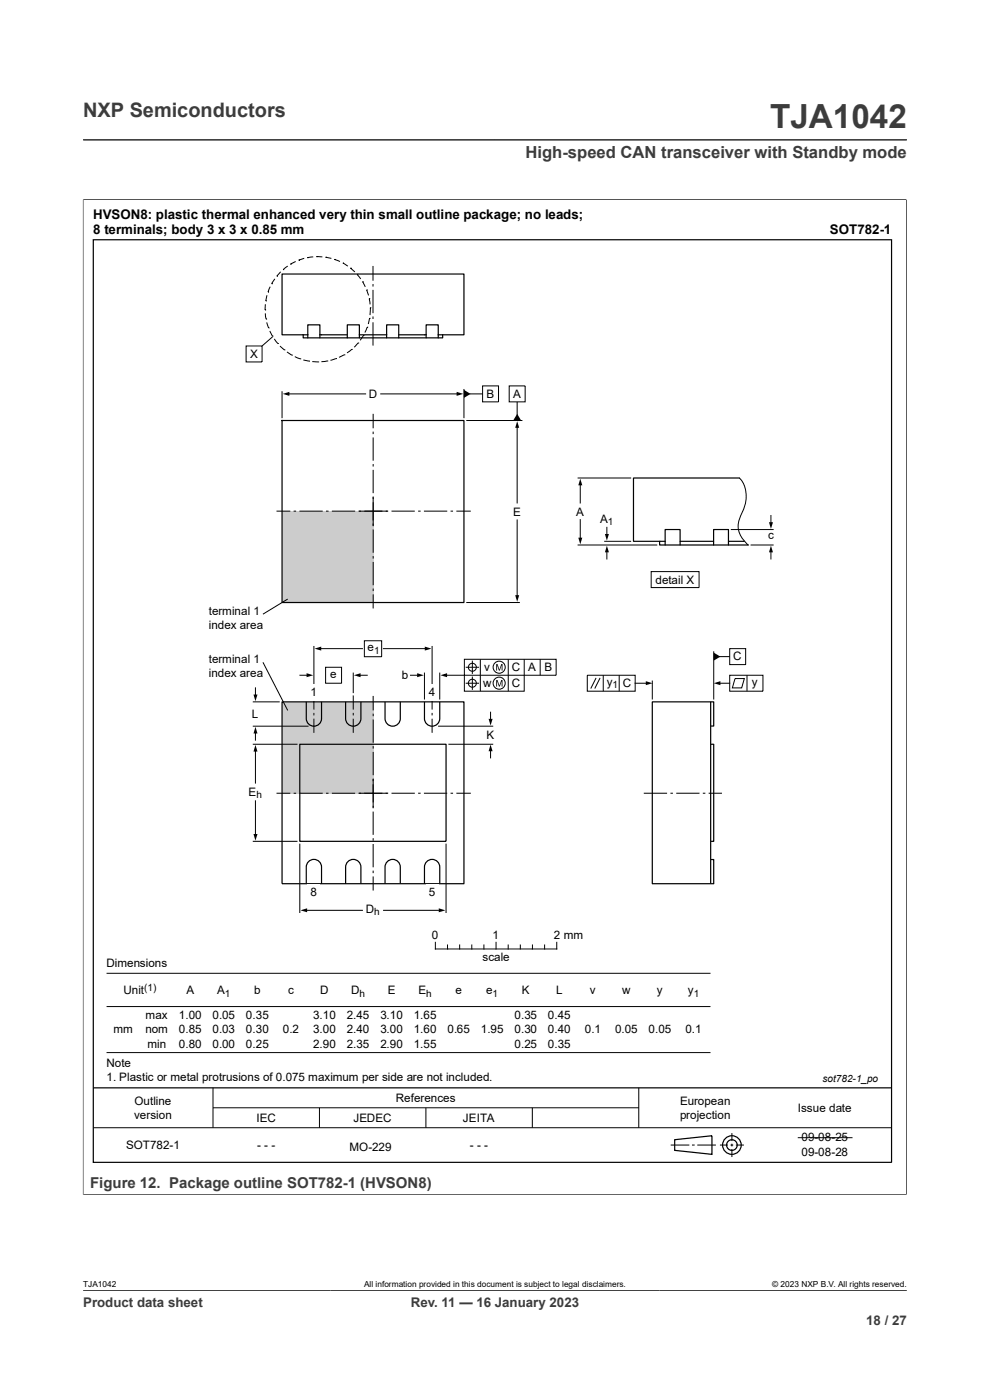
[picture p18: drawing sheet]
<svg xmlns="http://www.w3.org/2000/svg" width="210mm" height="297mm" viewBox="0 0 210 297" stroke-linecap="round" stroke-linejoin="round" font-family="sans-serif">
<defs><g id="words">
<text font-size="7.1" fill="#3c3c3c" x="163.3" y="27.2">TJA1042</text>
<text font-size="4.2" fill="#3c3c3c" x="17.6" y="24.8">NXP Semiconductors</text>
<text font-size="3.5" fill="#3c3c3c" x="111.5" y="33.5">High-speed CAN transceiver with Standby mode</text>
<text font-size="3.2" fill="#3c3c3c" x="19.1" y="251.9">Figure 12. Package outline SOT782-1 (HVSON8)</text>
<g font-size="2.8">
<text x="19.8" y="46.4">HVSON8: plastic thermal enhanced very thin small outline package; no leads;</text>
<text x="19.8" y="49.6">8 terminals; body 3 x 3 x 0.85 mm</text>
<text x="176.1" y="49.6">SOT782-1</text>
</g>
<g font-size="2.8" fill="#3c3c3c">
<text x="17.6" y="277.3">Product data sheet</text>
<text x="87.2" y="277.3">Rev. 11 — 16 January 2023</text>
<text x="183.7" y="281">18 / 27</text>
</g>
<g font-size="2.5">
<text x="53.1" y="75.9">X</text>
<text x="78.2" y="84.4">D</text>
<text x="103.2" y="84.4">B</text>
<text x="108.9" y="84.4">A</text>
<text x="108.9" y="109.4">E</text>
<text x="122.2" y="109.4">A</text>
<text x="127.3" y="110.9">A</text>
<text x="162.9" y="114.4">c</text>
<text x="139" y="123.9">detail X</text>
<text x="44.3" y="130.4">terminal 1</text>
<text x="44.3" y="133.4">index area</text>
<text x="44.3" y="140.6">terminal 1</text>
<text x="44.3" y="143.6">index area</text>
<text x="70" y="143.9">e</text>
<text x="78" y="138.1">e</text>
<text x="102.7" y="142.4">v</text>
<text x="108.6" y="142.4">C</text>
<text x="112.1" y="142.4">A</text>
<text x="115.5" y="142.3">B</text>
<text x="155.5" y="140.1">C</text>
<text x="65.9" y="147.7">1</text>
<text x="85.3" y="144.1">b</text>
<text x="91" y="147.7">4</text>
<text x="102.5" y="145.8">w</text>
<text x="108.6" y="145.8">C</text>
<text x="128.7" y="145.5">y</text>
<text x="132.1" y="145.8">C</text>
<text x="159.5" y="145.5">y</text>
<text x="53.4" y="152.3">L</text>
<text x="103.2" y="156.9">K</text>
<text x="52.7" y="168.8">E</text>
<text x="65.9" y="190.1">8</text>
<text x="91" y="190.1">5</text>
<text x="77.6" y="193.7">D</text>
<text x="91.6" y="199.3">0</text>
<text x="102.3" y="203.9">scale</text>
<text x="104.5" y="199.3">1</text>
<text x="117.5" y="199.3">2 mm</text>
<text x="22.6" y="205.1">Dimensions</text>
<text x="26.2" y="211">Unit</text>
<text x="39.5" y="211">A</text>
<text x="46.1" y="211">A</text>
<text x="53.9" y="211">b</text>
<text x="61.1" y="211">c</text>
<text x="67.9" y="211">D</text>
<text x="74.5" y="211">D</text>
<text x="82.3" y="211">E</text>
<text x="88.7" y="211">E</text>
<text x="96.6" y="211">e</text>
<text x="103.2" y="211">e</text>
<text x="110.7" y="211">K</text>
<text x="118" y="211">L</text>
<text x="125.1" y="211">v</text>
<text x="132" y="211">w</text>
<text x="139.4" y="211">y</text>
<text x="145.9" y="211">y</text>
<text x="24.1" y="219.2">mm</text>
<text x="30.8" y="219.2">nom</text>
<text x="30.9" y="216.2">max</text>
<text x="37.9" y="216.2">1.00</text>
<text x="37.9" y="219.2">0.85</text>
<text x="45.1" y="216.2">0.05</text>
<text x="45.1" y="219.2">0.03</text>
<text x="52.2" y="216.2">0.35</text>
<text x="52.2" y="219.2">0.30</text>
<text x="60" y="219.2">0.2</text>
<text x="66.5" y="216.2">3.10</text>
<text x="66.5" y="219.2">3.00</text>
<text x="73.6" y="216.2">2.45</text>
<text x="73.6" y="219.2">2.40</text>
<text x="80.7" y="216.2">3.10</text>
<text x="80.7" y="219.2">3.00</text>
<text x="87.8" y="216.2">1.65</text>
<text x="87.8" y="219.2">1.60</text>
<text x="94.9" y="219.2">0.65</text>
<text x="102" y="219.2">1.95</text>
<text x="109.1" y="216.2">0.35</text>
<text x="109.1" y="219.2">0.30</text>
<text x="116.2" y="216.2">0.45</text>
<text x="116.2" y="219.2">0.40</text>
<text x="124.1" y="219.2">0.1</text>
<text x="130.5" y="219.2">0.05</text>
<text x="137.6" y="219.2">0.05</text>
<text x="145.4" y="219.2">0.1</text>
<text x="22.6" y="226.4">Note</text>
<text x="31.3" y="222.3">min</text>
<text x="37.9" y="222.3">0.80</text>
<text x="45.1" y="222.3">0.00</text>
<text x="52.2" y="222.3">0.25</text>
<text x="66.5" y="222.3">2.90</text>
<text x="73.6" y="222.3">2.35</text>
<text x="80.7" y="222.3">2.90</text>
<text x="87.8" y="222.3">1.55</text>
<text x="109.1" y="222.3">0.25</text>
<text x="116.2" y="222.3">0.35</text>
<text x="22.6" y="229.4">1. Plastic or metal protrusions of 0.075 maximum per side are not included.</text>
<text x="84" y="233.8">References</text>
<text x="28.5" y="237.4">version</text>
<text x="28.5" y="234.4">Outline</text>
<text x="54.4" y="238.1">IEC</text>
<text x="75" y="238.1">JEDEC</text>
<text x="98.2" y="238.1">JEITA</text>
<text x="144.2" y="234.4">European</text>
<text x="144.2" y="237.4">projection</text>
<text x="169.3" y="235.8">Issue date</text>
<text x="26.8" y="243.7">SOT782-1</text>
<text x="54.5" y="243.7">- - -</text>
<text x="74.1" y="244.1">MO-229</text>
<text x="99.7" y="243.7">- - -</text>
<text x="170" y="242.2">09-08-25</text>
<text x="170" y="245.2">09-08-28</text>
</g>
<g font-size="2.1">
<text x="128.9" y="111.3">1</text>
<text x="79.3" y="138.6">1</text>
<text x="130" y="146">1</text>
<text x="54.4" y="169.3">h</text>
<text x="79.3" y="194.2">h</text>
<text x="30.6" y="210.2">(1)</text>
<text x="47.7" y="211.5">1</text>
<text x="76.2" y="211.5">h</text>
<text x="90.4" y="211.5">h</text>
<text x="104.5" y="211.5">1</text>
<text x="147.2" y="211.5">1</text>
<text x="174.5" y="229.5">sot782-1_po</text>
</g>
<g font-size="1.8">
<text x="17.6" y="273.1">TJA1042</text>
<text x="77.2" y="273.1">All information provided in this document is subject to legal disclaimers.</text>
<text x="163.8" y="273.1">© 2023 NXP B.V. All rights reserved.</text>
</g>
</g></defs>
<path d="M17.6 29.7h174.8M17.6 42.3h174.7M17.6 42.3v211.2M192.3 42.3v211.2M17.6 253.4h174.7" fill="none" stroke="#3c3c3c" stroke-width=".21"/>
<g fill="none" stroke="#000" stroke-width=".21">
<path d="M58.3 59.2l-.7 1M58.7 58.6h.1M59.5 57.7l-.8 .9M60.1 57.2h.1M61 56.4l-.9 .8M61.6 56h.1M62.7 55.5l-1.1 .5M63.4 55.2h.1M64.5 54.8l-1.1 .4M65.2 54.7h.1M66.4 54.5l-1.2 .2M67.1 54.4h.1"/>
<path d="M67.1 54.4l1.3 .1M69.1 54.6h.1M69.1 54.6l1.2 .2M71 55h.1M71 55l1.1 .5M72.7 55.8h.1M72.7 55.8l1.1 .7M74.4 56.9h.1M74.4 56.9l.9 .8M75.7 58.2h.1M75.7 58.2l.8 1M76.9 59.8h.1"/>
<path d="M76.9 59.8l.6 1.1M79.1 56.4v3.2M52.2 73.4h3.4v3.4h-3.4zM56.2 65.8h.1M56.3 66.5l.1 1.2M56.3 64.5l-.1 1.3M56.4 63.8h.1M56.4 67.7h.1M56.6 68.4l.4 1.2M56.6 62.6l-.2 1.2M56.9 62h.1M57 69.6h.1"/>
<path d="M57.2 70.2l.6 1.1M57.3 60.8l-.4 1.2M57.6 60.2h.1M57.8 71.3h.1M57.8 71.4l-2.2 2M58.2 71.9l.7 1M58.9 72.9h.1M59.4 73.4l.9 .8M60.3 74.2h.1M60.9 74.7l1 .6M61.9 75.3h.1M62.5 75.7l1.2 .4"/>
<path d="M63.7 76.1h.1M64.3 76.4l1.2 .2M65.5 76.6h.1M66.2 76.7l1.3 .1M67.5 76.8h.1M69.4 76.6h.1M69.4 76.6l-1.2 .1M71.3 76.1h.1M71.3 76.1l-1.2 .3M73 75.3h.1M73 75.3l-1.1 .5M74.6 74.1h.1"/>
<path d="M74.6 74.1l-1 .8M76 72.8h.1M76 72.8l-.9 .9M77.1 71.2h.1M77.1 71.2l-.7 1M77.8 61.5h.1M77.8 61.5l.4 1.2M77.9 69.4h.1M77.9 69.4l-.5 1.1M78.3 63.4h.1M78.3 63.4l.2 1.2M78.4 67.5h.1"/>
<path d="M78.4 67.5l-.3 1.2M78.5 65.3h.1M78.5 65.3v1.5M79.1 60.3v.5M79.1 61.5v4.9M79.1 67.1v.6M79.1 68.4v4.9M61.1 83.6h16.5M80.8 83.6h16.3M99.5 83.6h2.9M102.4 81.9h3.4v3.4h-3.4zM108 81.9h3.4v3.4h-3.4z"/>
<path d="M109.7 85.3v2.8M109.7 90.5v16.2M109.7 110.3v16.2M122.5 115.6h16.9M122.5 101.4h11.4M123.1 102.7v4M123.1 110.2v4.1M128.2 114.8h5.7M128.7 111.9v1.7M128.7 116.9v1.7M155 112.3h9.1M156.8 101.4a6.4 6.4 0 0 1 .5 7.6 4.9 4.9 0 0 0 1.4 6.6"/>
<path d="M159.2 115.6h4.9M163.5 109.4v1.7M163.5 116.9v1.7M138.1 121.3h10.2v3.4h-10.2zM151.4 138.2v10.2M152.5 139.3h2.3M154.8 137.6h3.4v3.4h-3.4zM124.6 143.2h10.1v3.4h-10.1zM126.4 143.8l-1.1 2.3M127.3 143.8l-1.1 2.3M128 143.2v3.4M131.3 143.2v3.4"/>
<path d="M134.7 144.9h2.6M138.4 144.4v4M152.5 144.9h2.3M154.8 143.2h7v3.4h-7zM155.9 144h2l-.6 1.9h-1.9zM158.5 143.2v3.4M136.6 168.3h4.9M142.2 168.3h.5M143.4 168.3h5M149.1 168.3h.5M150.3 168.3h2.8M92.4 199.9v1.4h25.7v-1.4"/>
<path d="M105.2 199.9v1.4M22.6 213.5h128.1M22.6 206.5h128.1M94.9 200.5v.8M97.5 200.5v.8M100.1 200.5v.8M102.6 200.5v.8M107.8 200.5v.8M110.4 200.5v.8M112.9 200.5v.8M115.5 200.5v.8M19.8 239.2h169.3"/>
<path d="M22.6 223.3h128.1M45.2 230.8v8.4M45.2 235h90.3M67.8 235v4.2M90.3 235v4.2M112.9 235v4.2M135.5 230.8v8.4M142.3 242.9h3.9M146.8 242.9h.5M147.9 242.9h4M152.7 242.9h1.7M155 242.9h.5"/>
<path d="M155.3 240.4v1.7M155.3 242.6v.6M155.3 243.8v1.7M156.1 242.9h1.7M169.2 241.4h11.6"/>
</g>
<g fill="none" stroke="#000" stroke-width=".25">
<path d="M19.8 50.9h169.3v195.7h-169.3zM64.3 71v.7h29.6v-.7M64.3 71h-4.5v-12.9h38.6v12.9h-4.5M64.3 71h1M65.3 71v-2.1h2.6v2.1M65.3 71v.7M67.9 71h5.8M67.9 71v.7M76.2 71v-2.1h-2.5v2.8M76.2 71h5.8M76.2 71v.7M82 71v-2.1h2.6v2.8"/>
<path d="M82 71v.7M84.6 71h5.8M90.4 71v-2.1h2.6v2.1M90.4 71v.7M93 71h.9M93 71v.7M139.9 114.8v.8h18.8M141.1 115.6v-3.3h3.2v3.3M144.3 114.8h7.1M151.4 115.6v-3.3h3.1v3.3M154.5 114.8h3.4M156.8 101.4h-22.4v13.4h6.7"/>
<path d="M150.7 154h.7v-5.1h-13v38.6h13v-5.2h-.7M150.7 157.9h.7v20.6h-.7M150.7 148.9v38.6M19.8 230.8h169.3M143.1 241.8l7.9-.9v4l-7.9-.9z"/>
<circle cx="155.3" cy="242.9" r="1.13"/>
<circle cx="155.3" cy="242.9" r="1.97"/>
</g>
<g fill="#000">
<path d="M60 83.6l1.4-.5v.9zM96.9 83.1l1.4 .5-1.4 .4zM98.4 82.7l1.4 .9-1.4 .8zM109.7 87.8l.8 1.4h-1.6zM109.7 89.3l.4 1.5h-.8zM123.1 101.5l.4 1.5h-.8zM122.7 114.1h.8l-.4 1.4zM128.7 115.8l.5 1.4h-.9zM128.3 113.3h.9l-.5 1.4zM163.5 115.8l.5 1.4h-.9zM163.1 110.8h.9l-.5 1.4zM109.3 126.3h.8l-.4 1.4z"/>
<path d="M151.4 138.5l1.4 .8-1.4 .8zM137 144.5l1.4 .4-1.4 .5zM151.4 144.9l1.4-.4v.9z"/>
</g>
<path d="M59.8 108.4h19.4v19.4h-19.4z" fill="#ccc"/>
<path d="M59.8 89.2h38.6v38.6h-38.6z" fill="none" stroke="#000" stroke-width=".25"/>
<g fill="none" stroke="#000" stroke-width=".21">
<path d="M59.8 83v5.7M79.2 87.8v3.1M79.2 91.6v.5M79.2 92.8v4.9M79.2 98.4v.6M79.2 99.7v4.9M98.4 82.5v6.2M98.9 89.2h11.9M58.7 108.4h2.9M62.3 108.4h.5M63.5 108.4h5M69.2 108.4h.5"/>
<path d="M70.4 108.4h4.9M76 108.4h6.3M79.2 105.3v6.3M79.2 112.3v5M79.2 118v.5M79.2 119.2v4.9M83 108.4h5M88.7 108.4h.5M89.9 108.4h5M95.6 108.4h.5M96.8 108.4h3.1M61 127.1l-5.2 3.2"/>
<path d="M67.9 137.6h9M77.3 135.9h3.7v3.4h-3.7zM79.2 124.9v.5M79.2 126.1v3M81.3 137.6h9.1M98.5 139.9h19.5v3.3h-19.5zM98.9 127.8h11.4M101.9 139.9v6.7M107.8 139.9v6.7M111.2 139.9v6.7h-12.7v-3.4h-4M114.6 139.9v3.3M54.2 145.9v1.7"/>
<path d="M54.2 155.3v1.7M54.2 159.2v6.9M63.6 143.2h1.7M69.1 141.6h3.4v3.3h-3.4zM76.2 143.2h1.7M87.1 143.2h1.7M98.8 141.6h2.8M98.8 144.9h2.8M100.2 140.1v2.9M100.2 143.5v2.9M104.1 151.1v1.7M104.1 159.1v1.7"/>
<path d="M54.2 169.9v7.3M64.9 193.1h12M81.4 193.1h12"/>
<circle cx="100.2" cy="144.9" r=".85"/>
<circle cx="100.2" cy="141.6" r=".85"/>
<circle cx="105.9" cy="141.5" r="1.28"/>
<circle cx="105.9" cy="144.9" r="1.28"/>
</g>
<g fill="#000">
<path d="M66.7 137.6l1.4-.4v.8zM90.1 137.2l1.4 .4-1.4 .4zM54.2 154.2l.4 1.4h-.8zM54.2 158l.4 1.4h-.8zM53.8 147.3h.8l-.4 1.5zM65 142.8l1.4 .4-1.4 .5zM75.1 143.2l1.4-.4v.9zM88.5 142.8l1.4 .4-1.4 .5zM93.4 143.2l1.4-.4v.9zM104.1 158l.4 1.4h-.9zM103.6 152.5h.9l-.4 1.4zM105.3 140.9h.2l.4 1.1 .4-1.1h.3v1.4h-.2v-1.2l-.4 1.2h-.2l-.4-1.2v1.2h-.1z"/>
<path d="M105.3 144.3h.2l.4 1.1 .4-1.1h.3v1.4h-.2v-1.2l-.4 1.2h-.2l-.4-1.2v1.2h-.1zM53.8 176.9h.8l-.4 1.4zM63.7 193.1l1.4-.4v.8zM93.1 192.7l1.4 .4-1.4 .4z"/>
</g>
<path d="M59.8 148.9h19.4v19.4h-19.4z" fill="#ccc"/>
<path d="M59.8 148.9h38.6v38.6h-38.6zM63.6 157.9h31v20.6h-31zM65 148.9v3.5a1.62 1.62 0 0 0 1.6 1.7 1.62 1.62 0 0 0 1.6-1.7v-3.5M73.3 148.9v3.5a1.62 1.62 0 0 0 1.6 1.7 1.62 1.62 0 0 0 1.7-1.7v-3.5M81.7 148.9v3.5a1.62 1.62 0 0 0 1.6 1.7 1.62 1.62 0 0 0 1.6-1.7v-3.5M90 148.9v3.5a1.62 1.62 0 0 0 1.7 1.7 1.62 1.62 0 0 0 1.6-1.7v-3.5M65 187.5v-3.6a1.62 1.62 0 0 1 1.6-1.6 1.62 1.62 0 0 1 1.6 1.6v3.6M73.3 187.5v-3.6a1.62 1.62 0 0 1 1.6-1.6 1.62 1.62 0 0 1 1.7 1.6v3.6M81.7 187.5v-3.6a1.62 1.62 0 0 1 1.6-1.6 1.62 1.62 0 0 1 1.6 1.6v3.6M90 187.5v-3.6a1.62 1.62 0 0 1 1.7-1.6 1.62 1.62 0 0 1 1.6 1.6v3.6" fill="none" stroke="#000" stroke-width=".25"/>
<g fill="none" stroke="#000" stroke-width=".21">
<path d="M66.6 137v10M91.7 137v10M53.6 157.9h9.5M53.6 148.9h5.7M53.6 154.1h11.9M66.6 147.5v3M66.6 151.2v.6M66.6 152.5v3M74.9 142.7v4.3M74.9 147.5v3M74.9 151.2v.6M74.9 152.5v3"/>
<path d="M79.2 147.6v3.1M79.2 151.4v.5M79.2 152.6v5M79.2 158.3v.5M79.2 159.5v5M90 142.7v5.7M91.7 147.5v3M91.7 151.2v.6M91.7 152.5v3M92.9 154.1h11.7M93.3 142.7v5.7M95.1 157.9h9.5"/>
<path d="M53.6 178.5h9.5M58.7 168.3h2.9M62.3 168.3h.5M63.5 168.3h5M63.6 179v14.7M69.2 168.3h.5M70.4 168.3h4.9M76 168.3h6.3M79.2 165.2v6.3M79.2 172.2v4.9M79.2 177.8v.5M79.2 179.1v4.9"/>
<path d="M83 168.3h5M88.7 168.3h.5M89.9 168.3h5M94.6 179v14.7M95.6 168.3h.5M96.8 168.3h3.1M79.2 184.7v.5M79.2 185.9v3"/>
</g>
<g fill="#fff">
<path d="M65.3 145.1h2.6v3.5h-2.6z"/>
<path d="M90.4 145.1h2.6v3.5h-2.6z"/>
<path d="M65.3 187.7h2.6v3.4h-2.6z"/>
<path d="M90.4 187.7h2.6v3.4h-2.6z"/>
</g>
<path d="M55.8 140.5l5.2 10.2" fill="none" stroke="#000" stroke-width=".21"/>
<path d="M17.6 42.4v211M17.7 42.3h174.5M192.3 42.4v211M17.7 253.4h174.5M17.6 273.8h174.8" fill="none" stroke="#3c3c3c" stroke-width=".21"/>
<use href="#words"/>
</svg>
